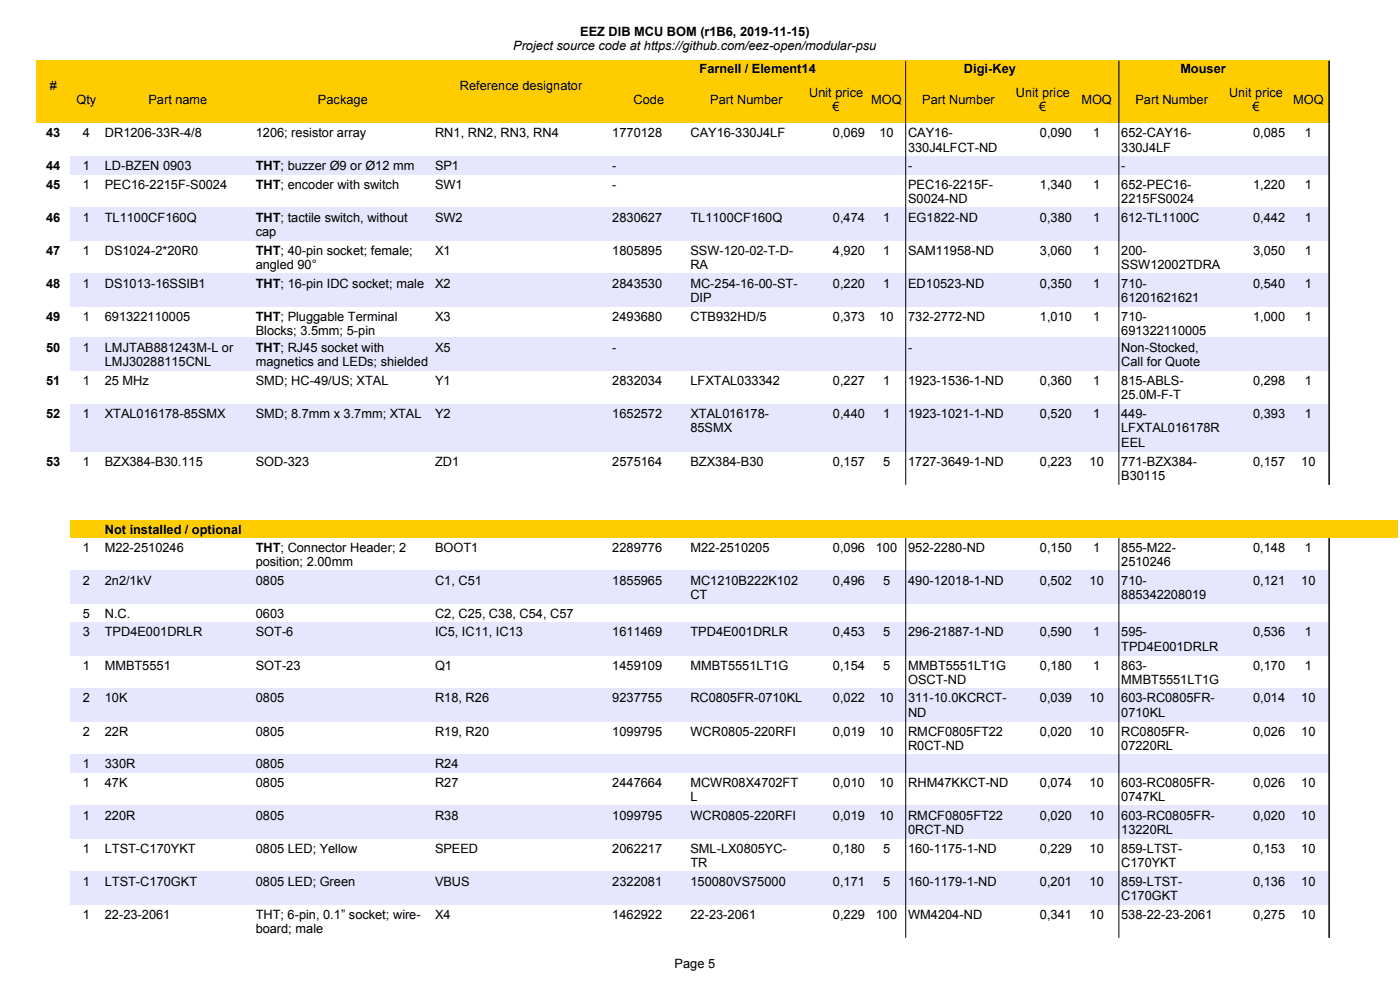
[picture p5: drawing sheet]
<svg xmlns="http://www.w3.org/2000/svg" width="297mm" height="210mm" viewBox="0 0 297 210" stroke-linecap="round" stroke-linejoin="round" font-family="sans-serif">
<defs><g id="words">
<g font-size="2.7">
<text x="108.9" y="10.6">Project source code at https://github.com/eez-open/modular-psu</text>
<text x="123.1" y="7.5">EEZ DIB MCU BOM (r1B6, 2019-11-15)</text>
<text x="148.4" y="15.4">Farnell / Element14</text>
<text x="204.5" y="15.4">Digi-Key</text>
<text x="250.4" y="15.4">Mouser</text>
<text x="10.5" y="19">#</text>
<text x="16.2" y="22.1">Qty</text>
<text x="31.5" y="22.1">Part name</text>
<text x="67.5" y="22.1">Package</text>
<text x="97.5" y="19">Reference designator</text>
<text x="134.4" y="22.1">Code</text>
<text x="150.7" y="22.1">Part Number</text>
<text x="171.7" y="20.5">Unit price</text>
<text x="176.6" y="23.6">€</text>
<text x="184.8" y="22.1">MOQ</text>
<text x="195.6" y="22.1">Part Number</text>
<text x="215.5" y="20.5">Unit price</text>
<text x="220.5" y="23.6">€</text>
<text x="229.4" y="22.1">MOQ</text>
<text x="240.9" y="22.1">Part Number</text>
<text x="260.7" y="20.5">Unit price</text>
<text x="265.7" y="23.6">€</text>
<text x="274.3" y="22.1">MOQ</text>
<text x="9.8" y="29.1">43</text>
<text x="17.6" y="29.1">4</text>
<text x="22.2" y="29.1">DR1206-33R-4/8</text>
<text x="54.3" y="29.1">1206; resistor array</text>
<text x="92.3" y="29.1">RN1, RN2, RN3, RN4</text>
<text x="129.9" y="29.1">1770128</text>
<text x="146.5" y="29.1">CAY16-330J4LF</text>
<text x="176.7" y="29.1">0,069</text>
<text x="186.5" y="29.1">10</text>
<text x="192.7" y="29.1">CAY16-</text>
<text x="220.6" y="29.1">0,090</text>
<text x="231.9" y="29.1">1</text>
<text x="237.9" y="29.1">652-CAY16-</text>
<text x="265.9" y="29.1">0,085</text>
<text x="276.8" y="29.1">1</text>
<text x="192.7" y="32.2">330J4LFCT-ND</text>
<text x="237.9" y="32.2">330J4LF</text>
<text x="9.8" y="36.1">44</text>
<text x="9.8" y="40">45</text>
<text x="17.6" y="36.1">1</text>
<text x="17.6" y="40">1</text>
<text x="22.2" y="36.1">LD-BZEN 0903</text>
<text x="22.2" y="40">PEC16-2215F-S0024</text>
<text x="54.3" y="36.1">THT; buzzer Ø9 or Ø12 mm</text>
<text x="54.3" y="40">THT; encoder with switch</text>
<text x="92.3" y="36.1">SP1</text>
<text x="92.3" y="40">SW1</text>
<text x="129.9" y="36.1">-</text>
<text x="129.9" y="40">-</text>
<text x="192.7" y="36.1">-</text>
<text x="192.7" y="40">PEC16-2215F-</text>
<text x="220.6" y="40">1,340</text>
<text x="231.9" y="40">1</text>
<text x="237.8" y="36.1">-</text>
<text x="237.9" y="40">652-PEC16-</text>
<text x="265.9" y="40">1,220</text>
<text x="276.8" y="40">1</text>
<text x="9.8" y="47">46</text>
<text x="17.6" y="47">1</text>
<text x="22.2" y="47">TL1100CF160Q</text>
<text x="54.3" y="47">THT; tactile switch, without</text>
<text x="92.3" y="47">SW2</text>
<text x="129.9" y="47">2830627</text>
<text x="146.5" y="47">TL1100CF160Q</text>
<text x="176.7" y="47">0,474</text>
<text x="187.3" y="47">1</text>
<text x="192.7" y="47">EG1822-ND</text>
<text x="192.7" y="43.1">S0024-ND</text>
<text x="220.6" y="47">0,380</text>
<text x="231.9" y="47">1</text>
<text x="237.8" y="47">612-TL1100C</text>
<text x="237.9" y="43.1">2215FS0024</text>
<text x="265.9" y="47">0,442</text>
<text x="276.8" y="47">1</text>
<text x="54.3" y="50.1">cap</text>
<text x="9.8" y="54">47</text>
<text x="17.6" y="54">1</text>
<text x="22.2" y="54">DS1024-2*20R0</text>
<text x="54.3" y="54">THT; 40-pin socket; female;</text>
<text x="54.3" y="57.1">angled 90°</text>
<text x="92.3" y="54">X1</text>
<text x="129.9" y="54">1805895</text>
<text x="146.5" y="54">SSW-120-02-T-D-</text>
<text x="146.5" y="57.1">RA</text>
<text x="176.7" y="54">4,920</text>
<text x="187.3" y="54">1</text>
<text x="192.7" y="54">SAM11958-ND</text>
<text x="220.6" y="54">3,060</text>
<text x="231.9" y="54">1</text>
<text x="237.9" y="54">200-</text>
<text x="237.9" y="57.1">SSW12002TDRA</text>
<text x="265.9" y="54">3,050</text>
<text x="276.8" y="54">1</text>
<text x="9.8" y="61">48</text>
<text x="17.6" y="61">1</text>
<text x="22.2" y="61">DS1013-16SSIB1</text>
<text x="54.3" y="61">THT; 16-pin IDC socket; male</text>
<text x="92.3" y="61">X2</text>
<text x="129.9" y="61">2843530</text>
<text x="146.5" y="61">MC-254-16-00-ST-</text>
<text x="146.5" y="64.1">DIP</text>
<text x="176.7" y="61">0,220</text>
<text x="187.3" y="61">1</text>
<text x="192.7" y="61">ED10523-ND</text>
<text x="220.6" y="61">0,350</text>
<text x="231.9" y="61">1</text>
<text x="237.9" y="61">710-</text>
<text x="237.9" y="64.1">61201621621</text>
<text x="265.9" y="61">0,540</text>
<text x="276.8" y="61">1</text>
<text x="9.8" y="68">49</text>
<text x="17.6" y="68">1</text>
<text x="22.2" y="68">691322110005</text>
<text x="54.3" y="68">THT; Pluggable Terminal</text>
<text x="54.3" y="71.1">Blocks; 3.5mm; 5-pin</text>
<text x="92.3" y="68">X3</text>
<text x="129.9" y="68">2493680</text>
<text x="146.5" y="68">CTB932HD/5</text>
<text x="176.7" y="68">0,373</text>
<text x="186.5" y="68">10</text>
<text x="192.7" y="68">732-2772-ND</text>
<text x="220.6" y="68">1,010</text>
<text x="231.9" y="68">1</text>
<text x="237.9" y="68">710-</text>
<text x="237.9" y="71.1">691322110005</text>
<text x="265.9" y="68">1,000</text>
<text x="276.8" y="68">1</text>
<text x="9.8" y="74.7">50</text>
<text x="17.6" y="74.7">1</text>
<text x="22.3" y="74.7">LMJTAB881243M-L or</text>
<text x="22.3" y="77.7">LMJ30288115CNL</text>
<text x="54.3" y="74.7">THT; RJ45 socket with</text>
<text x="54.3" y="77.7">magnetics and LEDs; shielded</text>
<text x="92.3" y="74.7">X5</text>
<text x="129.9" y="74.7">-</text>
<text x="192.7" y="74.7">-</text>
<text x="237.9" y="74.7">Non-Stocked,</text>
<text x="237.9" y="77.7">Call for Quote</text>
<text x="9.8" y="81.7">51</text>
<text x="17.6" y="81.7">1</text>
<text x="22.2" y="81.7">25 MHz</text>
<text x="54.3" y="81.7">SMD; HC-49/US; XTAL</text>
<text x="92.3" y="81.7">Y1</text>
<text x="129.9" y="81.7">2832034</text>
<text x="146.5" y="81.7">LFXTAL033342</text>
<text x="176.7" y="81.7">0,227</text>
<text x="187.3" y="81.7">1</text>
<text x="192.7" y="81.7">1923-1536-1-ND</text>
<text x="220.6" y="81.7">0,360</text>
<text x="231.9" y="81.7">1</text>
<text x="237.9" y="81.7">815-ABLS-</text>
<text x="265.9" y="81.7">0,298</text>
<text x="276.8" y="81.7">1</text>
<text x="9.8" y="88.7">52</text>
<text x="17.6" y="88.7">1</text>
<text x="22.2" y="88.7">XTAL016178-85SMX</text>
<text x="54.3" y="88.7">SMD; 8.7mm x 3.7mm; XTAL</text>
<text x="92.3" y="88.7">Y2</text>
<text x="129.9" y="88.7">1652572</text>
<text x="146.5" y="88.7">XTAL016178-</text>
<text x="176.7" y="88.7">0,440</text>
<text x="187.3" y="88.7">1</text>
<text x="192.7" y="88.7">1923-1021-1-ND</text>
<text x="220.6" y="88.7">0,520</text>
<text x="231.9" y="88.7">1</text>
<text x="237.8" y="88.7">449-</text>
<text x="237.9" y="84.7">25.0M-F-T</text>
<text x="265.9" y="88.7">0,393</text>
<text x="276.8" y="88.7">1</text>
<text x="146.5" y="91.7">85SMX</text>
<text x="237.8" y="91.7">LFXTAL016178R</text>
<text x="237.8" y="94.8">EEL</text>
<text x="9.8" y="98.8">53</text>
<text x="17.6" y="98.8">1</text>
<text x="22.2" y="98.8">BZX384-B30.115</text>
<text x="54.3" y="98.8">SOD-323</text>
<text x="92.3" y="98.8">ZD1</text>
<text x="129.9" y="98.8">2575164</text>
<text x="146.5" y="98.8">BZX384-B30</text>
<text x="176.7" y="98.8">0,157</text>
<text x="187.3" y="98.8">5</text>
<text x="192.7" y="98.8">1727-3649-1-ND</text>
<text x="220.6" y="98.8">0,223</text>
<text x="231.1" y="98.8">10</text>
<text x="237.9" y="98.8">771-BZX384-</text>
<text x="237.9" y="101.9">B30115</text>
<text x="265.9" y="98.8">0,157</text>
<text x="276.1" y="98.8">10</text>
<text x="22.2" y="113.2">Not installed / optional</text>
<text x="17.6" y="117.1">1</text>
<text x="22.2" y="117.1">M22-2510246</text>
<text x="54.3" y="117.1">THT; Connector Header; 2</text>
<text x="92.3" y="117.1">BOOT1</text>
<text x="129.9" y="117.1">2289776</text>
<text x="146.5" y="117.1">M22-2510205</text>
<text x="176.7" y="117.1">0,096</text>
<text x="185.8" y="117.1">100</text>
<text x="192.7" y="117.1">952-2280-ND</text>
<text x="220.6" y="117.1">0,150</text>
<text x="231.9" y="117.1">1</text>
<text x="237.9" y="117.1">855-M22-</text>
<text x="265.9" y="117.1">0,148</text>
<text x="276.8" y="117.1">1</text>
<text x="17.6" y="124.1">2</text>
<text x="22.2" y="124.1">2n2/1kV</text>
<text x="54.3" y="124.1">0805</text>
<text x="54.3" y="120.2">position; 2.00mm</text>
<text x="92.3" y="124.1">C1, C51</text>
<text x="129.9" y="124.1">1855965</text>
<text x="146.5" y="124.1">MC1210B222K102</text>
<text x="176.7" y="124.1">0,496</text>
<text x="187.3" y="124.1">5</text>
<text x="192.7" y="124.1">490-12018-1-ND</text>
<text x="220.6" y="124.1">0,502</text>
<text x="231.1" y="124.1">10</text>
<text x="237.9" y="120.2">2510246</text>
<text x="237.9" y="124.1">710-</text>
<text x="265.9" y="124.1">0,121</text>
<text x="276.1" y="124.1">10</text>
<text x="17.6" y="131.1">5</text>
<text x="22.2" y="131.1">N.C.</text>
<text x="54.3" y="131.1">0603</text>
<text x="92.3" y="131.1">C2, C25, C38, C54, C57</text>
<text x="146.5" y="127.1">CT</text>
<text x="237.9" y="127.1">885342208019</text>
<text x="17.6" y="135">3</text>
<text x="22.2" y="135">TPD4E001DRLR</text>
<text x="54.3" y="135">SOT-6</text>
<text x="92.3" y="135">IC5, IC11, IC13</text>
<text x="129.9" y="135">1611469</text>
<text x="146.5" y="135">TPD4E001DRLR</text>
<text x="176.7" y="135">0,453</text>
<text x="187.3" y="135">5</text>
<text x="192.7" y="135">296-21887-1-ND</text>
<text x="220.6" y="135">0,590</text>
<text x="231.9" y="135">1</text>
<text x="237.9" y="135">595-</text>
<text x="265.9" y="135">0,536</text>
<text x="276.8" y="135">1</text>
<text x="17.6" y="142">1</text>
<text x="22.2" y="142">MMBT5551</text>
<text x="54.3" y="142">SOT-23</text>
<text x="92.3" y="142">Q1</text>
<text x="129.9" y="142">1459109</text>
<text x="146.5" y="142">MMBT5551LT1G</text>
<text x="176.7" y="142">0,154</text>
<text x="187.3" y="142">5</text>
<text x="192.7" y="142">MMBT5551LT1G</text>
<text x="220.6" y="142">0,180</text>
<text x="231.9" y="142">1</text>
<text x="237.9" y="138">TPD4E001DRLR</text>
<text x="237.9" y="142">863-</text>
<text x="265.9" y="142">0,170</text>
<text x="276.8" y="142">1</text>
<text x="17.6" y="149">2</text>
<text x="22.2" y="149">10K</text>
<text x="54.3" y="149">0805</text>
<text x="92.3" y="149">R18, R26</text>
<text x="129.9" y="149">9237755</text>
<text x="146.5" y="149">RC0805FR-0710KL</text>
<text x="176.7" y="149">0,022</text>
<text x="186.5" y="149">10</text>
<text x="192.7" y="145.1">OSCT-ND</text>
<text x="192.7" y="149">311-10.0KCRCT-</text>
<text x="220.6" y="149">0,039</text>
<text x="231.1" y="149">10</text>
<text x="237.9" y="145.1">MMBT5551LT1G</text>
<text x="237.9" y="149">603-RC0805FR-</text>
<text x="265.9" y="149">0,014</text>
<text x="276.1" y="149">10</text>
<text x="192.7" y="152">ND</text>
<text x="237.9" y="152">0710KL</text>
<text x="17.6" y="156">2</text>
<text x="22.2" y="156">22R</text>
<text x="54.3" y="156">0805</text>
<text x="92.3" y="156">R19, R20</text>
<text x="129.9" y="156">1099795</text>
<text x="146.5" y="156">WCR0805-220RFI</text>
<text x="176.7" y="156">0,019</text>
<text x="186.5" y="156">10</text>
<text x="192.7" y="156">RMCF0805FT22</text>
<text x="192.7" y="159.1">R0CT-ND</text>
<text x="220.6" y="156">0,020</text>
<text x="231.1" y="156">10</text>
<text x="237.9" y="156">RC0805FR-</text>
<text x="237.9" y="159.1">07220RL</text>
<text x="265.9" y="156">0,026</text>
<text x="276.1" y="156">10</text>
<text x="17.6" y="163">1</text>
<text x="17.6" y="166.9">1</text>
<text x="22.2" y="163">330R</text>
<text x="22.2" y="166.9">47K</text>
<text x="54.3" y="163">0805</text>
<text x="54.3" y="166.9">0805</text>
<text x="92.3" y="163">R24</text>
<text x="92.3" y="166.9">R27</text>
<text x="129.9" y="166.9">2447664</text>
<text x="146.5" y="166.9">MCWR08X4702FT</text>
<text x="176.7" y="166.9">0,010</text>
<text x="186.5" y="166.9">10</text>
<text x="192.7" y="166.9">RHM47KKCT-ND</text>
<text x="220.6" y="166.9">0,074</text>
<text x="231.1" y="166.9">10</text>
<text x="237.9" y="166.9">603-RC0805FR-</text>
<text x="265.9" y="166.9">0,026</text>
<text x="276.1" y="166.9">10</text>
<text x="17.6" y="173.9">1</text>
<text x="22.2" y="173.9">220R</text>
<text x="54.3" y="173.9">0805</text>
<text x="92.3" y="173.9">R38</text>
<text x="129.9" y="173.9">1099795</text>
<text x="146.5" y="173.9">WCR0805-220RFI</text>
<text x="146.5" y="170">L</text>
<text x="176.7" y="173.9">0,019</text>
<text x="186.5" y="173.9">10</text>
<text x="192.7" y="173.9">RMCF0805FT22</text>
<text x="220.6" y="173.9">0,020</text>
<text x="231.1" y="173.9">10</text>
<text x="237.9" y="170">0747KL</text>
<text x="237.9" y="173.9">603-RC0805FR-</text>
<text x="265.9" y="173.9">0,020</text>
<text x="276.1" y="173.9">10</text>
<text x="192.7" y="177">0RCT-ND</text>
<text x="237.9" y="177">13220RL</text>
<text x="17.6" y="180.9">1</text>
<text x="22.2" y="180.9">LTST-C170YKT</text>
<text x="54.3" y="180.9">0805 LED; Yellow</text>
<text x="92.3" y="180.9">SPEED</text>
<text x="129.9" y="180.9">2062217</text>
<text x="146.5" y="180.9">SML-LX0805YC-</text>
<text x="146.5" y="183.9">TR</text>
<text x="176.7" y="180.9">0,180</text>
<text x="187.3" y="180.9">5</text>
<text x="192.7" y="180.9">160-1175-1-ND</text>
<text x="220.6" y="180.9">0,229</text>
<text x="231.1" y="180.9">10</text>
<text x="237.9" y="180.9">859-LTST-</text>
<text x="237.9" y="183.9">C170YKT</text>
<text x="265.9" y="180.9">0,153</text>
<text x="276.1" y="180.9">10</text>
<text x="17.6" y="187.9">1</text>
<text x="22.2" y="187.9">LTST-C170GKT</text>
<text x="54.3" y="187.9">0805 LED; Green</text>
<text x="92.3" y="187.9">VBUS</text>
<text x="129.9" y="187.9">2322081</text>
<text x="146.5" y="187.9">150080VS75000</text>
<text x="176.7" y="187.9">0,171</text>
<text x="187.3" y="187.9">5</text>
<text x="192.7" y="187.9">160-1179-1-ND</text>
<text x="220.6" y="187.9">0,201</text>
<text x="231.1" y="187.9">10</text>
<text x="237.9" y="187.9">859-LTST-</text>
<text x="237.9" y="191">C170GKT</text>
<text x="265.9" y="187.9">0,136</text>
<text x="276.1" y="187.9">10</text>
<text x="17.6" y="194.9">1</text>
<text x="22.2" y="194.9">22-23-2061</text>
<text x="54.3" y="194.9">THT; 6-pin, 0.1” socket; wire-</text>
<text x="54.3" y="197.9">board; male</text>
<text x="92.3" y="194.9">X4</text>
<text x="129.9" y="194.9">1462922</text>
<text x="146.5" y="194.9">22-23-2061</text>
<text x="176.7" y="194.9">0,229</text>
<text x="185.8" y="194.9">100</text>
<text x="192.7" y="194.9">WM4204-ND</text>
<text x="220.6" y="194.9">0,341</text>
<text x="231.1" y="194.9">10</text>
<text x="237.8" y="194.9">538-22-23-2061</text>
<text x="265.9" y="194.9">0,275</text>
<text x="276.1" y="194.9">10</text>
<text x="143.1" y="205.2">Page 5</text>
</g>
</g></defs>
<path d="M7.6 12.9h274.3v13.2h-274.3z" fill-rule="evenodd" fill="#fc0"/>
<path d="M192.1 12.9v13.3M237.4 12.9v13.3M282 12.9v13.3" fill="none" stroke="#000" stroke-width=".21"/>
<g fill="#e6e6ff">
<path d="M14.9 33.1h267v3.9h-267z" fill-rule="evenodd"/>
<path d="M14.9 44h267v7h-267z" fill-rule="evenodd"/>
<path d="M14.9 58h267v7h-267z" fill-rule="evenodd"/>
<path d="M14.9 71.7h267v7h-267z" fill-rule="evenodd"/>
<path d="M14.9 85.7h267v10.1h-267z" fill-rule="evenodd"/>
</g>
<path d="M14.9 110.4h281.7v3.7h-281.7z" fill-rule="evenodd" fill="#fc0"/>
<g fill="#e6e6ff">
<path d="M14.9 121.1h267v7h-267z" fill-rule="evenodd"/>
<path d="M14.9 132h267v7h-267z" fill-rule="evenodd"/>
<path d="M14.9 146h267v7h-267z" fill-rule="evenodd"/>
<path d="M14.9 160h267v3.9h-267z" fill-rule="evenodd"/>
<path d="M14.9 170.9h267v7h-267z" fill-rule="evenodd"/>
<path d="M14.9 184.9h267v7h-267z" fill-rule="evenodd"/>
</g>
<path d="M192.1 26.2v76.6M237.4 26.2v76.6M282 26.2v76.6M192.1 114.1v84.8M237.4 114.1v84.8M282 114.1v84.8" fill="none" stroke="#000" stroke-width=".21"/>
<use href="#words"/>
</svg>
